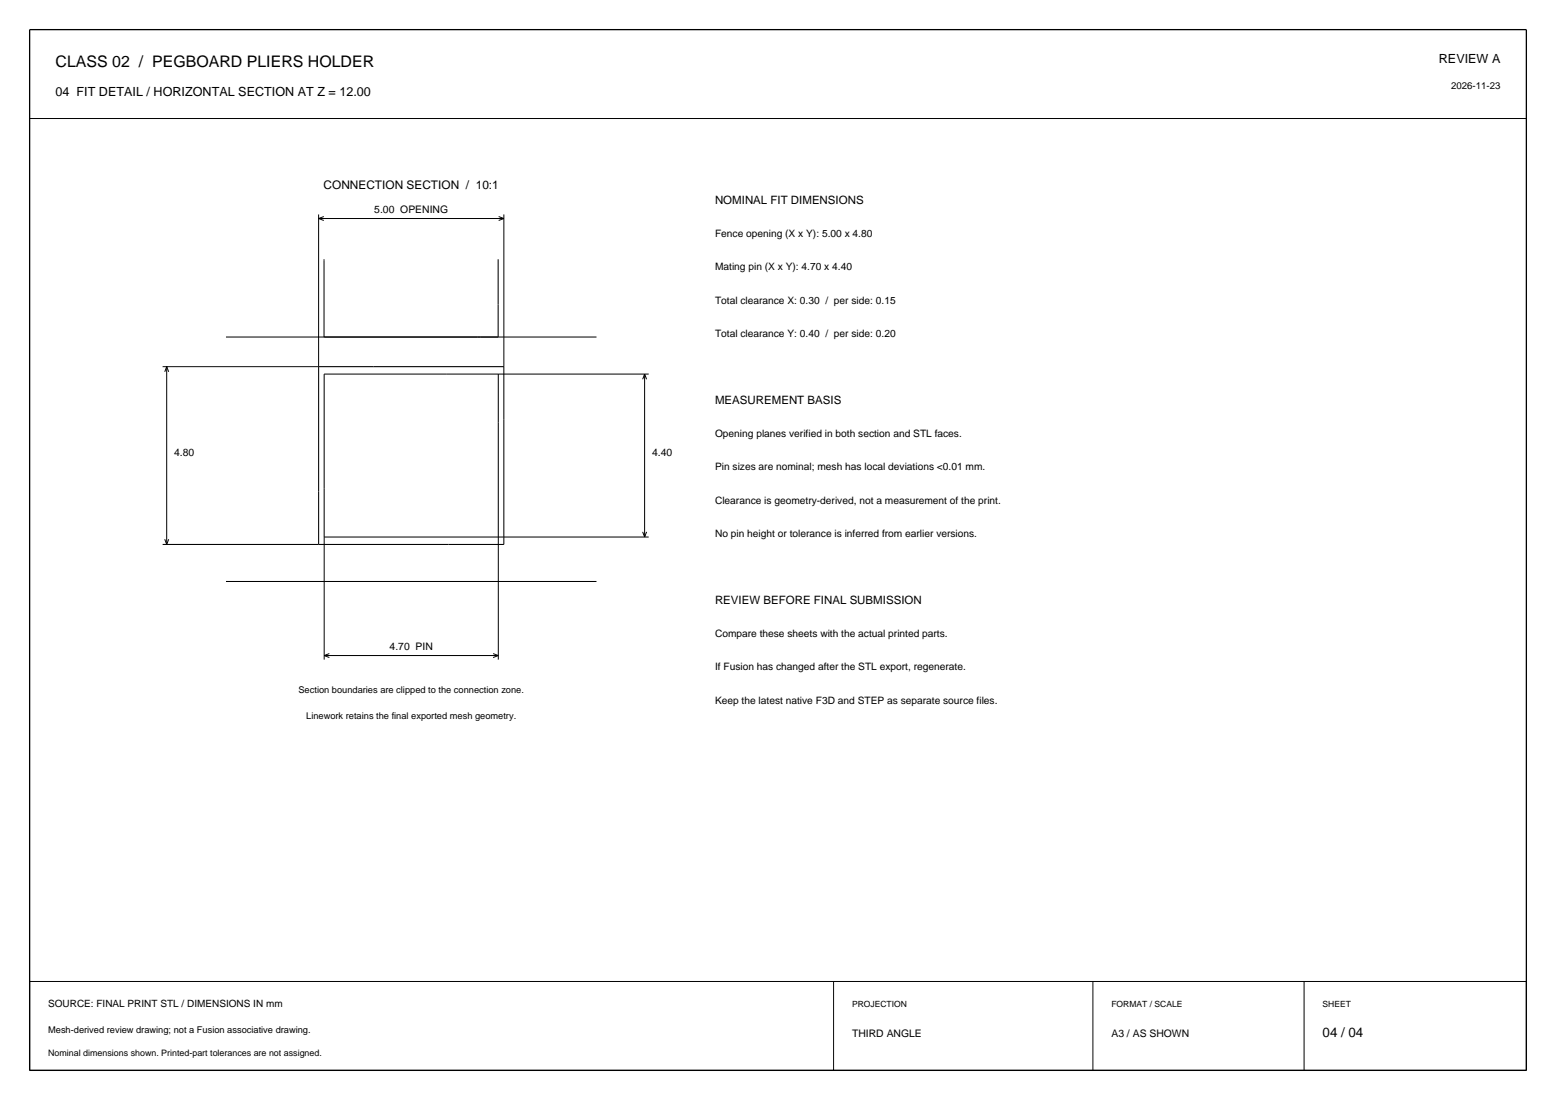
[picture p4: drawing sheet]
<svg xmlns="http://www.w3.org/2000/svg" width="420mm" height="297mm" viewBox="0 0 420 297" stroke-linecap="round" stroke-linejoin="round" font-family="sans-serif">
<defs><g id="words">
<text font-size="4.3" x="15" y="18">CLASS 02 / PEGBOARD PLIERS HOLDER</text>
<text font-size="3.6" x="357" y="280">04 / 04</text>
<g font-size="3.4">
<text x="388.4" y="17">REVIEW A</text>
<text x="15" y="26">04 FIT DETAIL / HORIZONTAL SECTION AT Z = 12.00</text>
</g>
<text font-size="3.2" x="87.4" y="51">CONNECTION SECTION / 10:1</text>
<g font-size="3.1">
<text x="193" y="55">NOMINAL FIT DIMENSIONS</text>
<text x="193" y="109">MEASUREMENT BASIS</text>
<text x="193" y="163">REVIEW BEFORE FINAL SUBMISSION</text>
</g>
<g font-size="2.8">
<text x="101" y="57.5">5.00 OPENING</text>
<text x="47" y="123">4.80</text>
<text x="176" y="123">4.40</text>
<text x="105.2" y="175.5">4.70 PIN</text>
<text x="230" y="280">THIRD ANGLE</text>
<text x="300" y="280">A3 / AS SHOWN</text>
</g>
<g font-size="2.7">
<text x="193" y="64">Fence opening (X x Y): 5.00 x 4.80</text>
<text x="193" y="73">Mating pin (X x Y): 4.70 x 4.40</text>
<text x="193" y="82">Total clearance X: 0.30 / per side: 0.15</text>
<text x="193" y="91">Total clearance Y: 0.40 / per side: 0.20</text>
<text x="193" y="118">Opening planes verified in both section and STL faces.</text>
<text x="193" y="127">Pin sizes are nominal; mesh has local deviations &lt;0.01 mm.</text>
<text x="193" y="136">Clearance is geometry-derived, not a measurement of the print.</text>
<text x="193" y="145">No pin height or tolerance is inferred from earlier versions.</text>
<text x="193" y="172">Compare these sheets with the actual printed parts.</text>
<text x="193" y="181">If Fusion has changed after the STL export, regenerate.</text>
<text x="193" y="190">Keep the latest native F3D and STEP as separate source files.</text>
<text x="13" y="272">SOURCE: FINAL PRINT STL / DIMENSIONS IN mm</text>
</g>
<text font-size="2.6" x="391.7" y="24">2026-11-23</text>
<g font-size="2.5">
<text x="80.6" y="187">Section boundaries are clipped to the connection zone.</text>
<text x="82.7" y="194">Linework retains the final exported mesh geometry.</text>
<text x="13" y="279">Mesh-derived review drawing; not a Fusion associative drawing.</text>
</g>
<text font-size="2.4" x="13" y="285">Nominal dimensions shown. Printed-part tolerances are not assigned.</text>
<g font-size="2.3">
<text x="230" y="272">PROJECTION</text>
<text x="300" y="272">FORMAT / SCALE</text>
<text x="357" y="272">SHEET</text>
</g>
</g></defs>
<path d="M8 8h404v281h-404z" fill="none" stroke="#000" stroke-width=".35"/>
<g fill="none" stroke="#000" stroke-width=".27">
<path d="M8 32h404M86 57.9v41.1h-42.1M86 59h50M86 59l1.4 .5M87.4 58.5l-1.4 .5M134.6 58.5l1.4 .5M136 57.9v41.1M136 59l-1.4 .5M45 99v48M45 99l.5 1.4M45 99l-.5 1.4M134.5 101h40.6"/>
<path d="M174 101v44M174 101l.5 1.4M174 101l-.5 1.4M43.9 147h42.1M44.5 145.6l.5 1.4M45.5 145.6l-.5 1.4M87.5 145v33.1M173.5 143.6l.5 1.4M174.5 143.6l-.5 1.4M175.1 145h-40.6v33.1M87.5 177h47M87.5 177l1.4 .5"/>
<path d="M88.9 176.5l-1.4 .5M133.1 176.5l1.4 .5M134.5 177l-1.4 .5M8 265h404v24h-404zM225 265v24M295 265v24M352 265v24"/>
</g>
<path d="M87.5 70v21M134.5 70v21M61 91h100M86 99h50v48h-50zM87.5 101h47v44h-47zM61 157h100" fill="none" stroke="#000" stroke-width=".28"/>
<use href="#words"/>
</svg>
